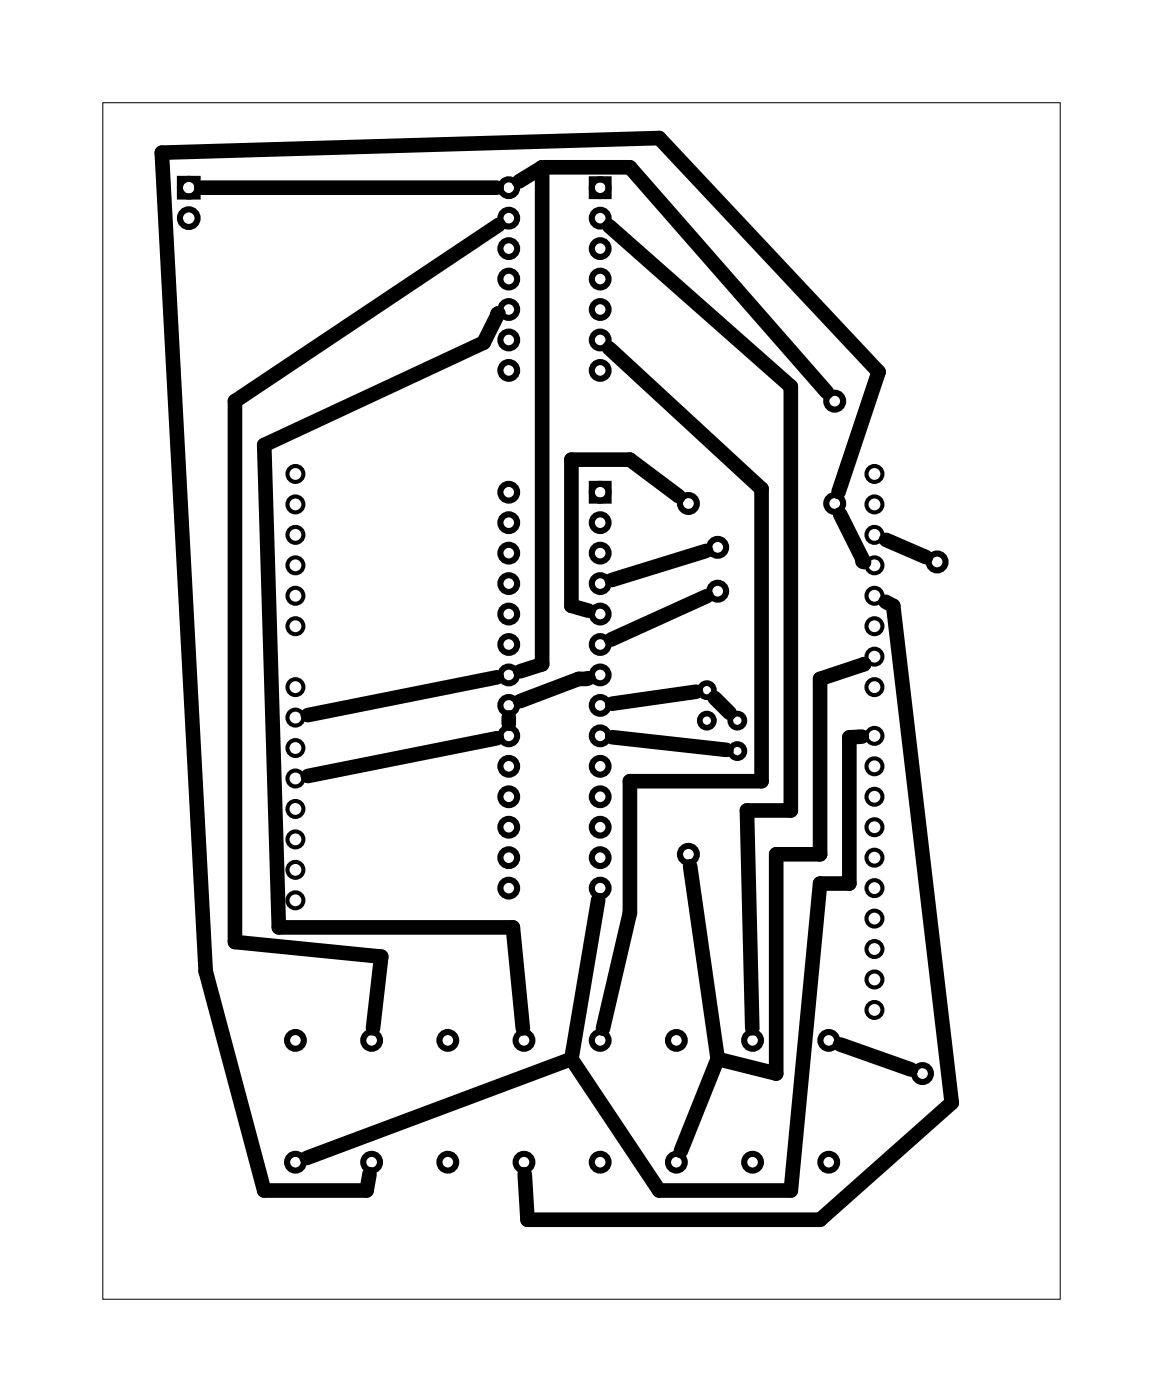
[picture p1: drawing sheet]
<svg xmlns="http://www.w3.org/2000/svg" width="97mm" height="117mm" viewBox="0 0 97 117" stroke-linecap="round" stroke-linejoin="round" font-family="sans-serif">
<path d="M8.6 8.6h79.8v99.8h-79.8z" fill="none" stroke="#000" stroke-width=".08"/>
<g fill="none" stroke="#000" stroke-width=".51">
<path d="M15 14.9h1.5v1.5h-1.5zM49.3 15h1.4v1.4h-1.4zM49.3 40.4h1.4v1.4h-1.4z"/>
<circle cx="15.7" cy="15.7" r=".74"/>
<circle cx="15.7" cy="18.2" r=".74"/>
<circle cx="42.4" cy="15.7" r=".7"/>
<circle cx="42.4" cy="18.2" r=".7"/>
<circle cx="50" cy="15.7" r=".7"/>
<circle cx="50" cy="18.2" r=".7"/>
<circle cx="42.4" cy="25.8" r=".7"/>
<circle cx="42.4" cy="20.7" r=".7"/>
<circle cx="42.4" cy="30.9" r=".7"/>
<circle cx="42.4" cy="23.3" r=".7"/>
<circle cx="42.4" cy="28.4" r=".7"/>
<circle cx="50" cy="23.3" r=".7"/>
<circle cx="50" cy="28.4" r=".7"/>
<circle cx="50" cy="30.9" r=".7"/>
<circle cx="50" cy="20.7" r=".7"/>
<circle cx="50" cy="25.8" r=".7"/>
<circle cx="69.6" cy="33.5" r=".7"/>
<circle cx="42.4" cy="41.1" r=".7"/>
<circle cx="42.4" cy="46.1" r=".7"/>
<circle cx="42.4" cy="58.8" r=".7"/>
<circle cx="42.4" cy="43.6" r=".7"/>
<circle cx="42.4" cy="51.2" r=".7"/>
<circle cx="42.4" cy="56.3" r=".7"/>
<circle cx="42.4" cy="48.7" r=".7"/>
<circle cx="42.4" cy="53.8" r=".7"/>
<circle cx="50" cy="41.1" r=".7"/>
<circle cx="50" cy="46.1" r=".7"/>
<circle cx="50" cy="51.2" r=".7"/>
<circle cx="50" cy="48.7" r=".7"/>
<circle cx="50" cy="58.8" r=".7"/>
<circle cx="50" cy="56.3" r=".7"/>
<circle cx="50" cy="53.8" r=".7"/>
<circle cx="50" cy="43.6" r=".7"/>
<circle cx="57.4" cy="42" r=".7"/>
<circle cx="59.8" cy="45.7" r=".7"/>
<circle cx="59.8" cy="49.3" r=".7"/>
<circle cx="69.6" cy="42" r=".7"/>
<circle cx="78.1" cy="46.9" r=".7"/>
<circle cx="42.4" cy="69" r=".7"/>
<circle cx="42.4" cy="71.5" r=".7"/>
<circle cx="42.4" cy="66.5" r=".7"/>
<circle cx="42.4" cy="63.9" r=".7"/>
<circle cx="42.4" cy="74.1" r=".7"/>
<circle cx="42.4" cy="61.4" r=".7"/>
<circle cx="50" cy="63.9" r=".7"/>
<circle cx="50" cy="69" r=".7"/>
<circle cx="50" cy="66.5" r=".7"/>
<circle cx="50" cy="74.1" r=".7"/>
<circle cx="50" cy="71.5" r=".7"/>
<circle cx="50" cy="61.4" r=".7"/>
<circle cx="57.4" cy="71.3" r=".7"/>
<circle cx="24.6" cy="96.9" r=".7"/>
<circle cx="24.6" cy="86.8" r=".7"/>
<circle cx="31" cy="96.9" r=".7"/>
<circle cx="31" cy="86.8" r=".7"/>
<circle cx="37.3" cy="96.9" r=".7"/>
<circle cx="37.3" cy="86.8" r=".7"/>
<circle cx="43.7" cy="96.9" r=".7"/>
<circle cx="43.7" cy="86.8" r=".7"/>
<circle cx="50" cy="96.9" r=".7"/>
<circle cx="50" cy="86.8" r=".7"/>
<circle cx="56.4" cy="96.9" r=".7"/>
<circle cx="56.4" cy="86.8" r=".7"/>
<circle cx="62.7" cy="96.9" r=".7"/>
<circle cx="62.7" cy="86.8" r=".7"/>
<circle cx="69.1" cy="96.9" r=".7"/>
<circle cx="69.1" cy="86.8" r=".7"/>
<circle cx="76.9" cy="89.5" r=".7"/>
</g>
<g fill="none" stroke="#000" stroke-width=".48">
<circle cx="58.9" cy="57.6" r=".59"/>
<circle cx="58.9" cy="60.1" r=".59"/>
<circle cx="61.5" cy="60.1" r=".59"/>
<circle cx="61.5" cy="62.6" r=".59"/>
</g>
<g fill="none" stroke="#000" stroke-width=".34">
<circle cx="24.6" cy="39.5" r=".66"/>
<circle cx="72.9" cy="39.5" r=".66"/>
<circle cx="24.6" cy="57.3" r=".66"/>
<circle cx="24.6" cy="47.2" r=".66"/>
<circle cx="24.6" cy="59.9" r=".66"/>
<circle cx="24.6" cy="44.6" r=".66"/>
<circle cx="24.6" cy="52.2" r=".66"/>
<circle cx="24.6" cy="49.7" r=".66"/>
<circle cx="24.6" cy="42.1" r=".66"/>
<circle cx="72.9" cy="42.1" r=".66"/>
<circle cx="72.9" cy="44.6" r=".66"/>
<circle cx="72.9" cy="47.2" r=".66"/>
<circle cx="72.9" cy="49.7" r=".66"/>
<circle cx="72.9" cy="52.2" r=".66"/>
<circle cx="72.9" cy="54.8" r=".66"/>
<circle cx="72.9" cy="57.3" r=".66"/>
<circle cx="24.6" cy="62.4" r=".66"/>
<circle cx="24.6" cy="75.1" r=".66"/>
<circle cx="24.6" cy="67.5" r=".66"/>
<circle cx="24.6" cy="70" r=".66"/>
<circle cx="24.6" cy="64.9" r=".66"/>
<circle cx="24.6" cy="72.6" r=".66"/>
<circle cx="72.9" cy="74.1" r=".66"/>
<circle cx="72.9" cy="79.2" r=".66"/>
<circle cx="72.9" cy="66.5" r=".66"/>
<circle cx="72.9" cy="71.5" r=".66"/>
<circle cx="72.9" cy="69" r=".66"/>
<circle cx="72.9" cy="76.6" r=".66"/>
<circle cx="72.9" cy="61.4" r=".66"/>
<circle cx="72.9" cy="63.9" r=".66"/>
<circle cx="72.9" cy="84.2" r=".66"/>
<circle cx="72.9" cy="81.7" r=".66"/>
</g>
<g fill="none" stroke="#000" stroke-width="1.2">
<path d="M16.8 15.7h24.6M41.6 18.8l-22 14.7v45.1l12.2 1.2-.7 6M45.2 14v41.4l-1.8 .6M45.2 14h7.3l16.4 18.7M45.2 14l-1.9 1.1M50.8 18.9l15.1 13.3v35.4h-3.6l.4 18.2M41.5 26.2v-.1l-1.2 2.5-18.3 8.5 1.2 40.3h19.5l.9 8.4M50.8 29l12.7 11.8v24.4h-11v10.9l-2.2 9.7M41.4 56.5l-15.7 3.1M42.4 59.8v.6M49.1 56.6h-.9l-4.9 1.9M56.6 41.4l-4.1-3.1h-4.9v12.2l1.5 .4"/>
<path d="M58 57.7l-7 1M58.8 46l-7.8 2.4M58.9 49.7l-8 3.6M59.6 58.2l1.2 1.3M69.9 41l3.3-10-18.3-19.5-41.4 1.2 3.6 68.3 4.9 18.3h8.6l.2-1.4M70 42.9l2 4-.1-.1M72 55.4l-3.7 1.2v14.7h-3.6v18.2l-4.9-1.2M73.8 50.2l.6 .3 4.9 41.5-11 9.7h-24.3l-.3-3.8M73.8 45l3.4 1.5M41.4 61.6l-15.7 3.1M49.9 75.1l-2.3 13.2M51 61.5l9.5 1"/>
<path d="M57.5 72.3l2.3 16M71.8 61.4l-1 .1v12.2h-2.5l-2.4 25.6h-11l-7.3-11M47.6 88.3l-22 8.3M59.8 88.3l-3.1 7.7M70 87.1l5.9 2.1"/>
</g>
</svg>
